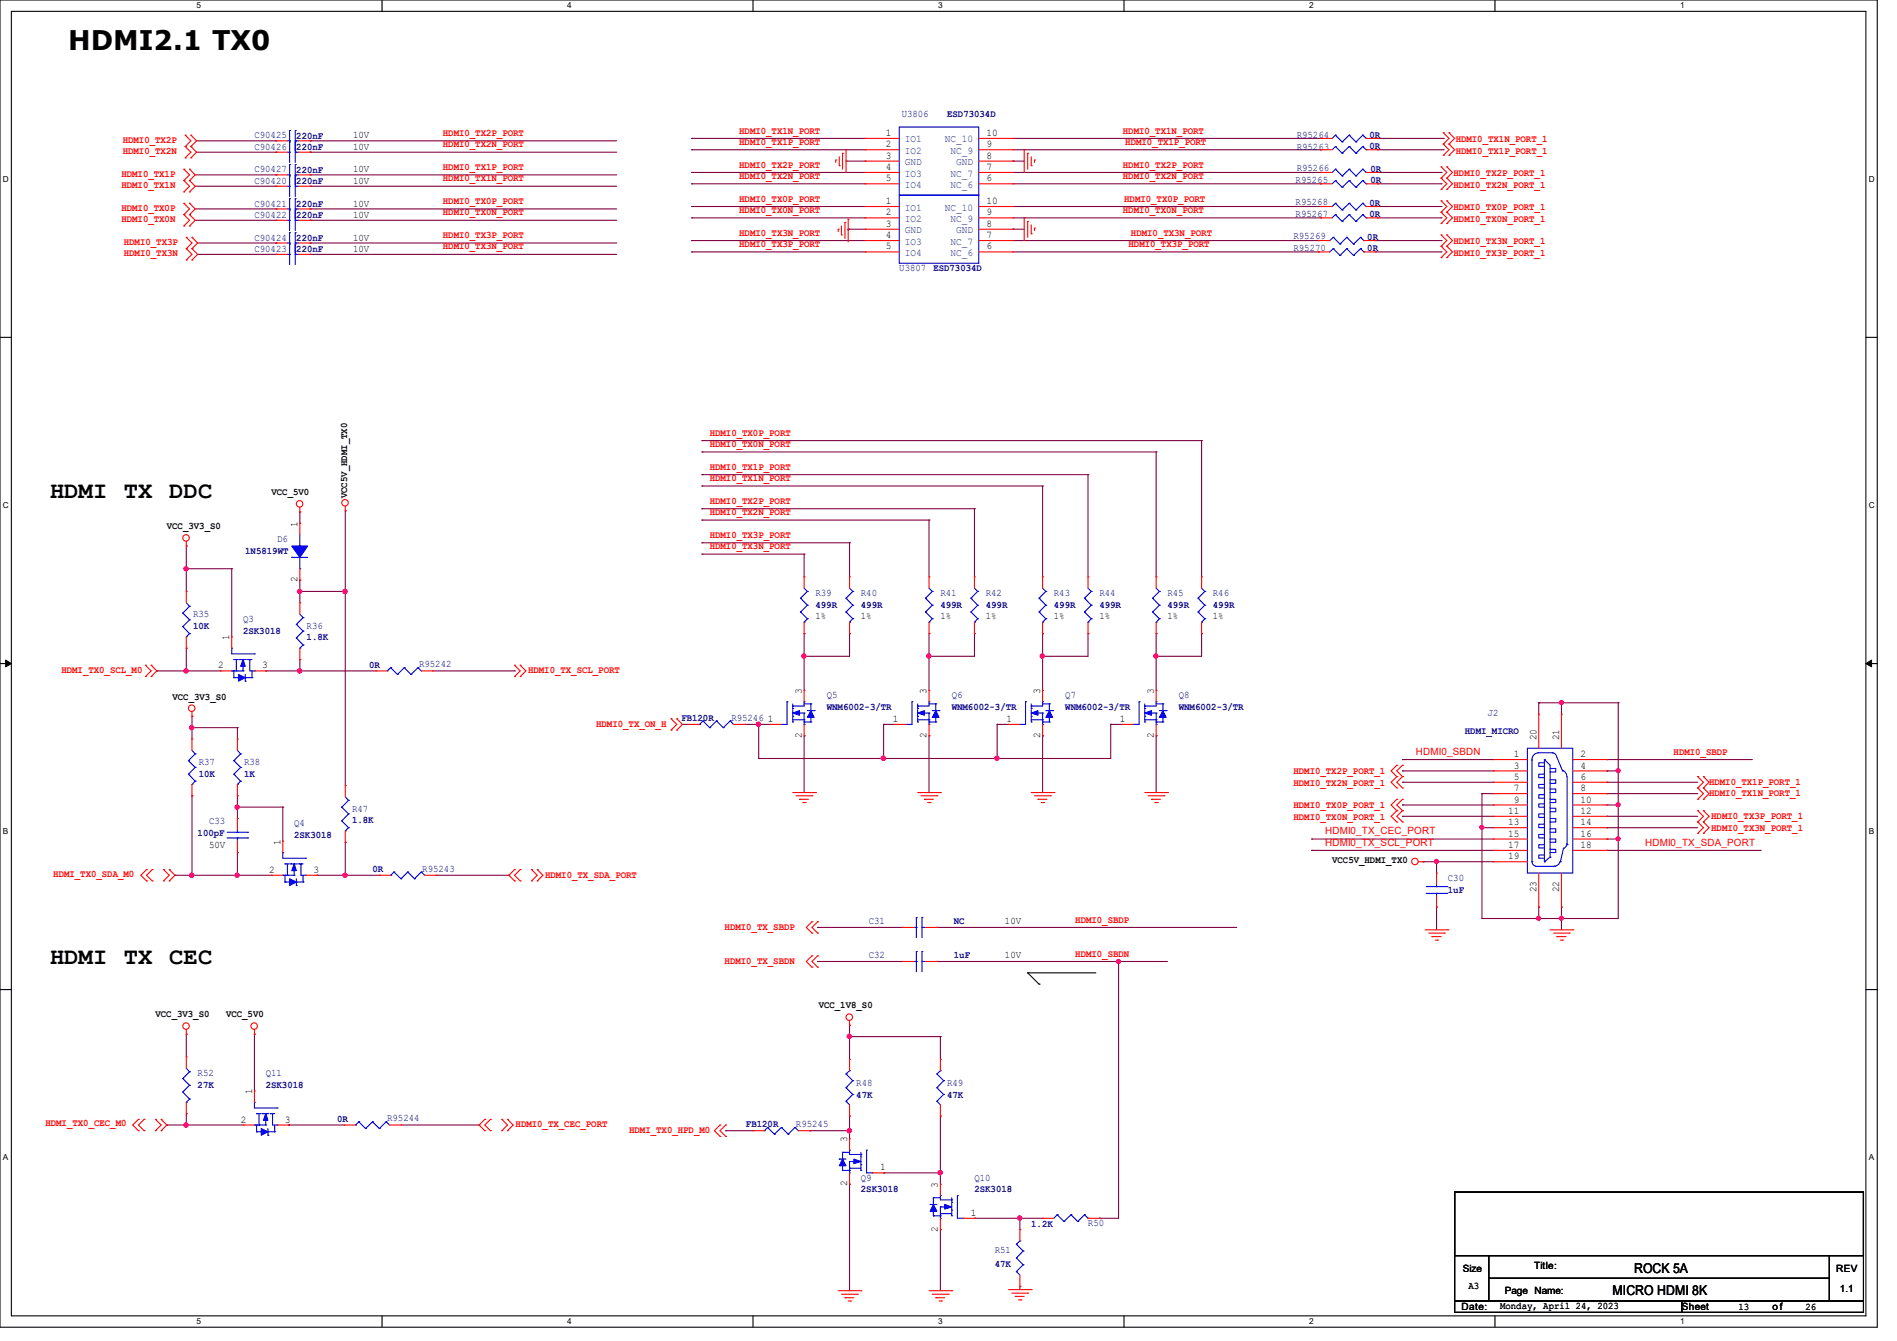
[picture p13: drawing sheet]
<svg xmlns="http://www.w3.org/2000/svg" width="297mm" height="210mm" viewBox="0 0 297 210" stroke-linecap="round" stroke-linejoin="round" font-family="sans-serif">
<defs><g id="words">
<text font-size="4.2" x="10.7" y="7.8">HDMI2.1 TX0</text>
<g font-size="3.7">
<text x="7.8" y="78">HDMI TX</text>
<text x="26.5" y="78">DDC</text>
<text x="7.8" y="150.9">HDMI TX</text>
<text x="26.5" y="150.9">CEC</text>
</g>
<g font-size="2.1">
<text x="252.5" y="202.9">MICRO HDMI 8K</text>
<text x="255.9" y="199.3">ROCK 5A</text>
</g>
<g font-size="1.6" fill="#f00">
<text x="19.2" y="22.4">HDMI0_TX2P</text>
<text x="69.3" y="21.3">HDMI0_TX2P_PORT</text>
<text x="69.3" y="23.1">HDMI0_TX2N_PORT</text>
<text x="115.7" y="20.9">HDMI0_TX1N_PORT</text>
<text x="115.7" y="22.7">HDMI0_TX1P_PORT</text>
<text x="175.8" y="20.9">HDMI0_TX1N_PORT</text>
<text x="176.2" y="22.7">HDMI0_TX1P_PORT</text>
<text x="227.9" y="22.3">HDMI0_TX1N_PORT_1</text>
<text x="19" y="27.8">HDMI0_TX1P</text>
<text x="19" y="29.4">HDMI0_TX1N</text>
<text x="19.2" y="24">HDMI0_TX2N</text>
<text x="69.3" y="26.6">HDMI0_TX1P_PORT</text>
<text x="69.3" y="28.4">HDMI0_TX1N_PORT</text>
<text x="115.7" y="28">HDMI0_TX2N_PORT</text>
<text x="115.7" y="26.2">HDMI0_TX2P_PORT</text>
<text x="175.8" y="28">HDMI0_TX2N_PORT</text>
<text x="175.8" y="26.2">HDMI0_TX2P_PORT</text>
<text x="227.6" y="27.6">HDMI0_TX2P_PORT_1</text>
<text x="227.6" y="29.4">HDMI0_TX2N_PORT_1</text>
<text x="227.9" y="24">HDMI0_TX1P_PORT_1</text>
<text x="19" y="33.1">HDMI0_TX0P</text>
<text x="19" y="34.7">HDMI0_TX0N</text>
<text x="69.3" y="33.7">HDMI0_TX0N_PORT</text>
<text x="69.3" y="32">HDMI0_TX0P_PORT</text>
<text x="115.7" y="33.4">HDMI0_TX0N_PORT</text>
<text x="115.7" y="31.6">HDMI0_TX0P_PORT</text>
<text x="175.8" y="33.4">HDMI0_TX0N_PORT</text>
<text x="176" y="31.6">HDMI0_TX0P_PORT</text>
<text x="227.6" y="32.9">HDMI0_TX0P_PORT_1</text>
<text x="227.6" y="34.7">HDMI0_TX0N_PORT_1</text>
<text x="19.4" y="38.4">HDMI0_TX3P</text>
<text x="19.4" y="40">HDMI0_TX3N</text>
<text x="69.3" y="37.3">HDMI0_TX3P_PORT</text>
<text x="69.3" y="39.1">HDMI0_TX3N_PORT</text>
<text x="115.7" y="38.7">HDMI0_TX3P_PORT</text>
<text x="115.7" y="36.9">HDMI0_TX3N_PORT</text>
<text x="176.7" y="38.7">HDMI0_TX3P_PORT</text>
<text x="177.1" y="36.9">HDMI0_TX3N_PORT</text>
<text x="227.6" y="38.3">HDMI0_TX3N_PORT_1</text>
<text x="227.6" y="40">HDMI0_TX3P_PORT_1</text>
<text x="111.1" y="68.2">HDMI0_TX0P_PORT</text>
<text x="111.1" y="70">HDMI0_TX0N_PORT</text>
<text x="111.1" y="73.6">HDMI0_TX1P_PORT</text>
<text x="111.1" y="75.4">HDMI0_TX1N_PORT</text>
<text x="111.1" y="78.9">HDMI0_TX2P_PORT</text>
<text x="111.1" y="80.7">HDMI0_TX2N_PORT</text>
<text x="111.1" y="84.2">HDMI0_TX3P_PORT</text>
<text x="111.1" y="86">HDMI0_TX3N_PORT</text>
<text x="9.6" y="105.4">HDMI_TX0_SCL_M0</text>
<text x="82.7" y="105.4">HDMI0_TX_SCL_PORT</text>
<text x="93.3" y="113.8">HDMI0_TX_ON_H</text>
<text x="221.7" y="118.2">HDMI0_SBDN</text>
<text x="262" y="118.2">HDMI0_SBDP</text>
<text x="202.5" y="121.3">HDMI0_TX2P_PORT_1</text>
<text x="202.5" y="123.1">HDMI0_TX2N_PORT_1</text>
<text x="267.6" y="124.7">HDMI0_TX1N_PORT_1</text>
<text x="267.6" y="122.9">HDMI0_TX1P_PORT_1</text>
<text x="202.5" y="126.6">HDMI0_TX0P_PORT_1</text>
<text x="202.5" y="128.4">HDMI0_TX0N_PORT_1</text>
<text x="207.5" y="130.6">HDMI0_TX_CEC_PORT</text>
<text x="267.9" y="130.2">HDMI0_TX3N_PORT_1</text>
<text x="267.9" y="128.2">HDMI0_TX3P_PORT_1</text>
<text x="8.3" y="137.3">HDMI_TX0_SDA_M0</text>
<text x="85.3" y="137.5">HDMI0_TX_SDA_PORT</text>
<text x="207.5" y="132.4">HDMI0_TX_SCL_PORT</text>
<text x="257.6" y="132.4">HDMI0_TX_SDA_PORT</text>
<text x="113.5" y="145.6">HDMI0_TX_SBDP</text>
<text x="168.4" y="144.5">HDMI0_SBDP</text>
<text x="168.4" y="149.8">HDMI0_SBDN</text>
<text x="113.5" y="151">HDMI0_TX_SBDN</text>
<text x="7.1" y="176.4">HDMI_TX0_CEC_M0</text>
<text x="80.7" y="176.6">HDMI0_TX_CEC_PORT</text>
<text x="98.5" y="177.5">HDMI_TX0_HPD_M0</text>
</g>
<g font-size="1.6" fill="#00007f">
<text x="39.8" y="23.5">C90426</text>
<text x="39.8" y="21.7">C90425</text>
<text x="46.4" y="23.5">220nF</text>
<text x="46.4" y="21.7">220nF</text>
<text x="141.2" y="18.3">U3806</text>
<text x="148.3" y="18.3">ESD73034D</text>
<text x="203" y="23.5">R95263</text>
<text x="203" y="21.7">R95264</text>
<text x="214.4" y="23.3">0R</text>
<text x="214.4" y="21.5">0R</text>
<text x="39.8" y="27">C90427</text>
<text x="39.8" y="28.8">C90420</text>
<text x="46.4" y="27.1">220nF</text>
<text x="46.4" y="28.8">220nF</text>
<text x="202.9" y="28.6">R95265</text>
<text x="203" y="26.8">R95266</text>
<text x="214.6" y="28.7">0R</text>
<text x="214.6" y="26.9">0R</text>
<text x="39.8" y="32.3">C90421</text>
<text x="39.8" y="34.1">C90422</text>
<text x="46.4" y="32.4">220nF</text>
<text x="46.4" y="34.2">220nF</text>
<text x="202.9" y="32.2">R95268</text>
<text x="202.9" y="34">R95267</text>
<text x="214.4" y="32.2">0R</text>
<text x="214.4" y="34">0R</text>
<text x="39.8" y="37.7">C90424</text>
<text x="39.8" y="39.5">C90423</text>
<text x="46.4" y="37.7">220nF</text>
<text x="46.4" y="39.5">220nF</text>
<text x="202.5" y="39.3">R95270</text>
<text x="202.5" y="37.5">R95269</text>
<text x="214.1" y="39.3">0R</text>
<text x="214.1" y="37.5">0R</text>
<text x="140.8" y="42.5">U3807</text>
<text x="146.1" y="42.5">ESD73034D</text>
<text x="38.4" y="86.8">1N5819WT</text>
<text x="43.4" y="85">D6</text>
<text x="127.7" y="93.3">R39</text>
<text x="127.7" y="95.2">499R</text>
<text x="134.8" y="93.3">R40</text>
<text x="134.8" y="95.2">499R</text>
<text x="147.2" y="93.3">R41</text>
<text x="147.2" y="95.2">499R</text>
<text x="154.3" y="93.3">R42</text>
<text x="154.3" y="95.2">499R</text>
<text x="165" y="93.3">R43</text>
<text x="165" y="95.2">499R</text>
<text x="172.1" y="93.3">R44</text>
<text x="172.1" y="95.2">499R</text>
<text x="182.8" y="93.3">R45</text>
<text x="182.8" y="95.2">499R</text>
<text x="189.9" y="93.3">R46</text>
<text x="189.9" y="95.2">499R</text>
<text x="30.2" y="96.7">R35</text>
<text x="30.2" y="98.5">10K</text>
<text x="38.1" y="97.4">Q3</text>
<text x="38.1" y="99.2">2SK3018</text>
<text x="48" y="98.5">R36</text>
<text x="48" y="100.3">1.8K</text>
<text x="57.8" y="104.6">0R</text>
<text x="65.6" y="104.5">R95242</text>
<text x="106.7" y="112.9">FB120R</text>
<text x="114.5" y="112.9">R95246</text>
<text x="129.5" y="109.3">Q5</text>
<text x="129.5" y="111.2">WNM6002-3/TR</text>
<text x="149" y="109.3">Q6</text>
<text x="149" y="111.2">WNM6002-3/TR</text>
<text x="166.8" y="109.3">Q7</text>
<text x="166.8" y="111.2">WNM6002-3/TR</text>
<text x="184.6" y="109.3">Q8</text>
<text x="184.6" y="111.2">WNM6002-3/TR</text>
<text x="232.9" y="112.2">J2</text>
<text x="31.1" y="119.8">R37</text>
<text x="38.2" y="119.8">R38</text>
<text x="229.4" y="114.9">HDMI_MICRO</text>
<text x="31.1" y="121.6">10K</text>
<text x="38.2" y="121.6">1K</text>
<text x="30.9" y="130.9">100pF</text>
<text x="32.7" y="129.1">C33</text>
<text x="46.1" y="129.4">Q4</text>
<text x="46.1" y="131.2">2SK3018</text>
<text x="55.1" y="127.1">R47</text>
<text x="55.1" y="128.9">1.8K</text>
<text x="58.3" y="136.6">0R</text>
<text x="66.1" y="136.5">R95243</text>
<text x="226.7" y="138">C30</text>
<text x="226.7" y="139.8">1uF</text>
<text x="136" y="144.7">C31</text>
<text x="149.3" y="144.7">NC</text>
<text x="136" y="150">C32</text>
<text x="149.3" y="150.1">1uF</text>
<text x="30.9" y="168.5">R52</text>
<text x="30.9" y="170.3">27K</text>
<text x="41.6" y="168.5">Q11</text>
<text x="41.6" y="170.3">2SK3018</text>
<text x="134.1" y="170.1">R48</text>
<text x="134.1" y="172">47K</text>
<text x="148.3" y="170.1">R49</text>
<text x="148.3" y="172">47K</text>
<text x="52.8" y="175.7">0R</text>
<text x="60.6" y="175.6">R95244</text>
<text x="116.8" y="176.6">FB120R</text>
<text x="124.6" y="176.5">R95245</text>
<text x="134.8" y="184.9">Q9</text>
<text x="152.6" y="184.9">Q10</text>
<text x="134.8" y="186.7">2SK3018</text>
<text x="152.6" y="186.7">2SK3018</text>
<text x="155.7" y="196.3">R51</text>
<text x="161.5" y="192.2">1.2K</text>
<text x="170.3" y="192">R50</text>
<text x="155.7" y="198.5">47K</text>
</g>
<g font-size="1.6">
<text x="55.3" y="23.5">10V</text>
<text x="55.3" y="21.7">10V</text>
<text x="138.7" y="21.3">1</text>
<text x="138.7" y="23.1">2</text>
<text x="154.5" y="21.3">10</text>
<text x="154.5" y="23.1">9</text>
<text x="55.3" y="27">10V</text>
<text x="55.3" y="28.8">10V</text>
<text x="138.7" y="26.6">4</text>
<text x="138.7" y="28.4">5</text>
<text x="138.7" y="24.9">3</text>
<text x="154.5" y="26.6">7</text>
<text x="154.5" y="28.4">6</text>
<text x="154.5" y="24.9">8</text>
<text x="55.3" y="32.3">10V</text>
<text x="55.3" y="34.1">10V</text>
<text x="138.7" y="32">1</text>
<text x="138.7" y="33.7">2</text>
<text x="138.7" y="35.5">3</text>
<text x="154.5" y="32">10</text>
<text x="154.5" y="33.7">9</text>
<text x="154.5" y="35.5">8</text>
<text x="55.3" y="37.7">10V</text>
<text x="55.3" y="39.5">10V</text>
<text x="138.7" y="37.3">4</text>
<text x="138.7" y="39.1">5</text>
<text x="154.5" y="37.3">7</text>
<text x="154.5" y="39.1">6</text>
<text x="42.5" y="77.6">VCC_5V0</text>
<text x="26.1" y="82.9">VCC_3V3_S0</text>
<text x="46.6" y="82.5" transform="rotate(-90 46.6 82.5)">1</text>
<text x="54.4" y="78.1" transform="rotate(-90 54.4 78.1)">VCC5V_HDMI_TX0</text>
<text x="46.6" y="91.2" transform="rotate(-90 46.6 91.2)">2</text>
<text x="35.9" y="100.3" transform="rotate(-90 35.9 100.3)">1</text>
<text x="127.7" y="96.9">1%</text>
<text x="134.8" y="96.9">1%</text>
<text x="147.2" y="96.9">1%</text>
<text x="154.3" y="96.9">1%</text>
<text x="165" y="96.9">1%</text>
<text x="172.1" y="96.9">1%</text>
<text x="182.8" y="96.9">1%</text>
<text x="189.9" y="96.9">1%</text>
<text x="34.2" y="104.7">2</text>
<text x="41.1" y="104.7">3</text>
<text x="27" y="109.6">VCC_3V3_S0</text>
<text x="120.2" y="113.1">1</text>
<text x="125.5" y="108.7" transform="rotate(-90 125.5 108.7)">3</text>
<text x="139.8" y="113.1">1</text>
<text x="145.1" y="108.7" transform="rotate(-90 145.1 108.7)">3</text>
<text x="157.6" y="113.1">1</text>
<text x="162.9" y="108.7" transform="rotate(-90 162.9 108.7)">3</text>
<text x="175.3" y="113.1">1</text>
<text x="180.6" y="108.7" transform="rotate(-90 180.6 108.7)">3</text>
<text x="125.5" y="115.6" transform="rotate(-90 125.5 115.6)">2</text>
<text x="145.1" y="115.6" transform="rotate(-90 145.1 115.6)">2</text>
<text x="162.9" y="115.6" transform="rotate(-90 162.9 115.6)">2</text>
<text x="180.6" y="115.6" transform="rotate(-90 180.6 115.6)">2</text>
<text x="237" y="118.6">1</text>
<text x="240.5" y="116" transform="rotate(-90 240.5 116)">20</text>
<text x="244.1" y="116" transform="rotate(-90 244.1 116)">21</text>
<text x="247.5" y="118.6">2</text>
<text x="237" y="120.4">3</text>
<text x="237" y="122.1">5</text>
<text x="237" y="123.9">7</text>
<text x="237" y="125.7">9</text>
<text x="247.5" y="120.4">4</text>
<text x="247.5" y="122.1">6</text>
<text x="247.5" y="123.9">8</text>
<text x="247.5" y="125.7">10</text>
<text x="236.1" y="127.5">11</text>
<text x="236.1" y="129.2">13</text>
<text x="236.1" y="131">15</text>
<text x="247.5" y="127.5">12</text>
<text x="247.5" y="129.2">14</text>
<text x="247.5" y="131">16</text>
<text x="32.7" y="132.8">50V</text>
<text x="42.2" y="136.7">2</text>
<text x="43.9" y="132.3" transform="rotate(-90 43.9 132.3)">1</text>
<text x="49.1" y="136.7">3</text>
<text x="208.6" y="135.2">VCC5V_HDMI_TX0</text>
<text x="236.1" y="132.8">17</text>
<text x="236.1" y="134.6">19</text>
<text x="247.5" y="132.8">18</text>
<text x="240.5" y="139.7" transform="rotate(-90 240.5 139.7)">23</text>
<text x="244.1" y="139.7" transform="rotate(-90 244.1 139.7)">22</text>
<text x="157.3" y="144.7">10V</text>
<text x="157.3" y="150">10V</text>
<text x="24.3" y="159.3">VCC_3V3_S0</text>
<text x="35.4" y="159.3">VCC_5V0</text>
<text x="128.2" y="157.9">VCC_1V8_S0</text>
<text x="39.5" y="171.4" transform="rotate(-90 39.5 171.4)">1</text>
<text x="37.7" y="175.8">2</text>
<text x="44.6" y="175.8">3</text>
<text x="132.6" y="178.9" transform="rotate(-90 132.6 178.9)">3</text>
<text x="132.6" y="185.8" transform="rotate(-90 132.6 185.8)">2</text>
<text x="137.8" y="183.3">1</text>
<text x="146.9" y="186" transform="rotate(-90 146.9 186)">3</text>
<text x="152" y="190.4">1</text>
<text x="146.9" y="192.9" transform="rotate(-90 146.9 192.9)">2</text>
<text x="229" y="199.1">Size</text>
<text x="229.9" y="201.8">A3</text>
<text x="235.6" y="202.7">Page Name:</text>
<text x="240.2" y="198.8">Title:</text>
<text x="287.5" y="199.1">REV</text>
<text x="288" y="202.3">1.1</text>
<text x="228.8" y="205.2">Date:</text>
<text x="234.9" y="205">Monday, April 24, 2023</text>
<text x="263.3" y="205.2">Sheet</text>
<text x="272.2" y="205.1">13</text>
<text x="277.5" y="205.2">o f</text>
<text x="282.7" y="205.1">26</text>
</g>
<g font-size="1.6" fill="#003f7f">
<text x="141.7" y="22.3">IO1</text>
<text x="147.9" y="22.3">NC_10</text>
<text x="141.7" y="24.1">IO2</text>
<text x="141.7" y="27.6">IO3</text>
<text x="141.7" y="29.4">IO4</text>
<text x="141.7" y="25.9">GND</text>
<text x="148.8" y="24.1">NC_9</text>
<text x="148.8" y="27.6">NC_7</text>
<text x="148.8" y="29.4">NC_6</text>
<text x="149.7" y="25.9">GND</text>
<text x="141.7" y="33">IO1</text>
<text x="141.7" y="34.8">IO2</text>
<text x="147.9" y="33">NC_10</text>
<text x="148.8" y="34.8">NC_9</text>
<text x="141.7" y="38.3">IO3</text>
<text x="141.7" y="40.1">IO4</text>
<text x="141.7" y="36.5">GND</text>
<text x="148.8" y="38.3">NC_7</text>
<text x="148.8" y="40.1">NC_6</text>
<text x="149.7" y="36.5">GND</text>
</g>
<g font-size="1.3">
<text x="30.8" y="1.3">5</text>
<text x="88.8" y="1.3">4</text>
<text x="146.9" y="1.3">3</text>
<text x="205" y="1.3">2</text>
<text x="263.1" y="1.3">1</text>
<text x=".5" y="28.4">D</text>
<text x="292.6" y="28.4">D</text>
<text x=".5" y="79.5">C</text>
<text x="292.6" y="79.5">C</text>
<text x=".5" y="130.6">B</text>
<text x="292.6" y="130.6">B</text>
<text x=".5" y="181.7">A</text>
<text x="292.6" y="181.7">A</text>
<text x="30.8" y="207.4">5</text>
<text x="88.8" y="207.4">4</text>
<text x="146.9" y="207.4">3</text>
<text x="205" y="207.4">2</text>
<text x="263.1" y="207.4">1</text>
</g>
</g></defs>
<path d="M0 0h293.9v207.9h-293.9zM1.8 1.8h290.3v204.3h-290.3z" fill="none" stroke="#000" stroke-width=".17"/>
<g fill="#fff">
<path d="M30.8 .2h.7v1.4h-.7z"/>
<path d="M30.8 206.2h.7v1.4h-.7z"/>
</g>
<path d="M59.8 0v1.8M59.8 206.1v1.8" fill="none" stroke="#000" stroke-width=".17"/>
<g fill="#fff">
<path d="M88.8 .2h.7v1.4h-.7z"/>
<path d="M88.8 206.2h.7v1.4h-.7z"/>
</g>
<path d="M117.9 0v1.8M117.9 206.1v1.8" fill="none" stroke="#000" stroke-width=".17"/>
<g fill="#fff">
<path d="M146.9 .2h.7v1.4h-.7z"/>
<path d="M146.9 206.2h.7v1.4h-.7z"/>
</g>
<path d="M176 0v1.8M176 206.1v1.8" fill="none" stroke="#000" stroke-width=".17"/>
<g fill="#fff">
<path d="M205 .2h.7v1.4h-.7z"/>
<path d="M205 206.2h.7v1.4h-.7z"/>
</g>
<path d="M234.1 0v1.8M234.1 206.1v1.8" fill="none" stroke="#000" stroke-width=".17"/>
<g fill="#fff">
<path d="M263.1 .2h.6v1.4h-.6z"/>
<path d="M263.1 206.2h.6v1.4h-.6z"/>
<path d="M.5 27.3h.9v1.4h-.9z"/>
<path d="M292.6 27.3h.9v1.4h-.9z"/>
<path d="M.5 78.4h.9v1.4h-.9z"/>
<path d="M292.6 78.4h.9v1.4h-.9z"/>
</g>
<path d="M0 52.8h1.8M292.1 52.8h1.8" fill="none" stroke="#000" stroke-width=".17"/>
<g fill="#fff">
<path d="M.5 129.5h.8v1.4h-.8z"/>
<path d="M292.6 129.5h.8v1.4h-.8z"/>
</g>
<path d="M0 103.9h1.8M292.1 103.9h1.8" fill="none" stroke="#000" stroke-width=".17"/>
<path d="M.9 103.4l.9 .5-.9 .5zM292.1 103.9l.9-.5v1z" fill="#000" stroke="#000" stroke-width=".16"/>
<g fill="#fff">
<path d="M.5 180.5h.8v1.4h-.8z"/>
<path d="M292.6 180.5h.8v1.4h-.8z"/>
</g>
<g fill="none" stroke="#000" stroke-width=".17">
<path d="M0 155h1.8M160.9 152.4h.1M160.9 152.4h10.7M160.9 152.4l1.8 1.7M162.7 154.1h.1M292.1 155h1.8M227.8 186.7h64v9.9h-64zM227.8 196.6h5.3v7.2h-5.3zM233.1 196.6h53.3v3.6h-53.3zM286.4 196.6h5.4v7.2h-5.4zM227.8 203.8h35.5v1.7h-35.5zM233.1 200.2h53.3v3.6h-53.3z"/>
<path d="M263.3 203.8h28.5v1.7h-28.5z"/>
</g>
<g fill="none" stroke="#7f003f" stroke-width=".17">
<path d="M30.6 34.5h12.6M30.6 32.7h12.6M30.6 27.4h12.6M30.6 29.2h12.6M30.8 22.1h12.4M30.8 23.8h12.4M30.9 38.1h12.3M30.9 39.8h12.3M43.2 22.1h.1M43.2 23.8h.1M43.2 27.4h.1M43.2 29.2h.1"/>
<path d="M43.2 32.7h.1M43.2 34.5h.1M43.2 38.1h.1M43.2 39.8h.1M48.6 34.5h.1M48.6 32.7h.1M48.6 22.1h.1M48.6 23.8h.1M48.6 38.1h.1M48.6 39.8h.1M48.6 27.4h.1M48.6 29.2h.1"/>
<path d="M48.6 34.5h48M48.6 32.7h48M48.6 22.1h48M48.6 23.8h48M48.6 38.1h48M48.6 39.8h48M48.6 27.4h48M48.6 29.2h48M108.3 28.8h.1M108.3 34.1h.1M108.3 39.5h.1M108.3 21.7h.1"/>
<path d="M108.3 23.5h.1M108.3 27h.1M108.3 32.3h.1M108.3 37.7h.1M108.3 34.1h27.2M108.3 39.5h27.2M108.3 28.8h27.2M108.3 23.5h27.2M108.3 21.7h27.2M108.3 27h27.2M108.3 37.7h27.2M108.3 32.3h27.2"/>
<path d="M132.5 25.2h.1M132.5 25.2h3M132.8 35.9h.1M132.8 35.9h2.7M132.8 35.9v.2M158.6 35.9h.1M158.6 25.2h.1M158.6 34.1h48.2M158.6 39.5h47.8M158.6 28.8h48.2M158.6 23.5h48.2M158.6 21.7h48.2"/>
<path d="M158.6 27h48.2M158.6 37.7h47.8M158.6 35.9h1.8M158.6 32.3h48.2M158.6 25.2h1.8M206.4 39.5h.1M206.4 37.7h.1M206.8 34.1h.1M206.8 28.8h.1M206.8 23.5h.1M206.8 21.7h.1M206.8 27h.1"/>
<path d="M206.8 32.3h.1M215.3 39.5h10.3M215.3 37.7h10.3M215.7 34.1h9.9M215.7 28.8h9.9M215.7 23.5h10.3M215.7 21.7h10.3M215.7 27h9.9M215.7 32.3h9.9M225.6 27h.1M225.6 28.8h.1M225.6 32.3h.1"/>
<path d="M225.6 34.1h.1M225.6 37.7h.1M225.6 39.5h.1M226 21.7h.1M226 23.5h.1M109.9 69h.1M109.9 70.8h.1M109.9 74.3h.1M109.9 76.1h.1M109.9 79.7h.1M109.9 69h78.2M109.9 70.8h71.1"/>
<path d="M109.9 74.3h60.4M109.9 76.1h53.3M109.9 79.7h42.7M152.6 79.7h.1M152.6 79.7v10.6M163.2 76.1h.1M163.2 76.1v14.2M170.3 74.3h.1M170.3 74.3v16M181 70.8h.1M181 70.8v19.5M188.1 69h.1"/>
<path d="M188.1 69v21.3M29.2 89.1h.1M29.2 85.5h.1M29.2 85.5v7.1M29.2 89.1h7.1M36.3 89.1h.1M36.3 89.1v10.6M46.9 90.8h.1M46.9 92.6h.1M46.9 80.2h.1M46.9 80.2v1.8M46.9 90.8v3.6"/>
<path d="M46.9 92.6h7.2M54.1 92.6h.1M54.1 80h.1M54.1 80v43M109.9 81.4h.1M109.9 85h.1M109.9 86.8h.1M109.9 81.4h35.6M109.9 85h23.1M109.9 86.8h16M125.9 86.8h.1M125.9 99.2h.1"/>
<path d="M125.9 86.8v3.5M125.9 99.2v8.9M133 85h.1M133 99.2h.1M133 85v5.3M133 99.2v3.6h-7.1M145.5 81.4h.1M145.5 99.2h.1M145.5 81.4v8.9M145.5 99.2v8.9M152.6 99.2h.1M152.6 99.2v3.6h-7.1"/>
<path d="M163.2 99.2h.1M163.2 99.2v8.9M170.3 99.2h.1M170.3 99.2v3.6h-7.1M181 99.2h.1M181 99.2v8.9M188.1 99.2h.1M188.1 99.2v3.6h-7.1M24.6 105.1h.1M24.6 105.1h9.9M29.2 101.5h.1M29.2 105.1h.1"/>
<path d="M29.2 101.5v3.6M30.1 112.2h.1M30.1 114h.1M30.1 112.2v3.5M30.1 114h7.1M37.2 114h.1M37.2 114v1.7M41.6 105.1h.1M41.6 105.1h17.2M46.9 105.1h.1M46.9 103.3h.1M46.9 103.3v1.8"/>
<path d="M67.7 105.1h12.9M80.6 105.1h.1M106.8 113.5h.1M106.8 113.5h.9M116.6 113.5h.1M116.6 113.5h4M118.8 118.8h.1M118.8 113.5h.1M118.8 113.5v5.3M125.9 115.2h.1M125.9 102.8h.1M125.9 115.2v8.9"/>
<path d="M138.3 113.5h.1M138.3 118.8h.1M138.3 113.5h1.8M138.3 113.5v5.3M145.5 115.2h.1M145.5 102.8h.1M145.5 115.2v8.9M156.1 113.5h.1M156.1 118.8h.1M156.1 113.5h1.8M156.1 113.5v5.3M163.2 115.2h.1"/>
<path d="M163.2 102.8h.1M163.2 115.2v8.9M173.9 113.5h.1M173.9 113.5h1.8M173.9 113.5v5.3h-55.1M181 115.2h.1M181 102.8h.1M181 115.2v8.9M219.6 119h.1M219.6 119h14.2M240.9 110.1h.1M240.9 110.1h12.5"/>
<path d="M240.9 110.1v1.7M244.5 110.1h.1M244.5 110.1v1.7M251.6 119h.1M251.6 119h22.8M253.4 110.1h.1M253.4 110.1v33.7h-21.4M27.4 137.1h.1M27.4 137.1h15.1M30.1 124.6h.1M30.1 137.1h.1M30.1 124.6v12.5"/>
<path d="M37.2 133.5h.1M37.2 137.1h.1M37.2 126.4h.1M37.2 124.6h.1M37.2 124.6v3.6M37.2 133.5v3.6M37.2 126.4h7.1M44.3 126.4h.1M44.3 126.4v5.3M49.6 137.1h.1M49.6 137.1h9.8M54.1 131.9h.1"/>
<path d="M54.1 137.1h.1M54.1 131.9v5.2M68.3 137.1h11.4M79.7 137.1h.1M205.4 131.4h.1M205.4 133.2h.1M205.4 131.4h28.4M205.4 133.2h28.4M219.6 122.5h.1M219.6 127.8h.1M219.6 126.1h.1M219.6 120.7h.1"/>
<path d="M219.6 122.5h14.2M219.6 127.8h14.2M219.6 126.1h14.2M219.6 120.7h14.2M222.8 135h.1M222.8 135h11M224.9 135h.1M224.9 135v1.7M232 124.3h.1M232 129.6h.1M232 124.3h1.8M232 129.6h1.8"/>
<path d="M232 124.3v19.5M251.6 122.5h.1M251.6 127.8h.1M251.6 124.3h.1M251.6 129.6h.1M251.6 133.2h.1M251.6 120.7h.1M251.6 126.1h.1M251.6 131.4h.1M251.6 131.4h1.8M251.6 122.5h14.2M251.6 133.2h24.2"/>
<path d="M251.6 127.8h14.2M251.6 124.3h14.2M251.6 126.1h1.8M251.6 129.6h14.2M251.6 120.7h1.8M253.4 120.7h.1M253.4 126.1h.1M253.4 131.4h.1M128 150.6h.1M128 145.2h.1M128 145.2h13.4M128 150.6h13.4"/>
<path d="M146.7 145.2h.1M146.7 150.6h.1M146.7 145.2h46.9M146.7 150.6h36.1M175.1 150.6h.1M175.1 150.6v40.2h-3M224.9 142.1h.1M224.9 142.1v3.5M232 143.8h.1M240.9 143.8h.1M240.9 142.1h.1M240.9 142.1v1.7"/>
<path d="M244.5 142.1h.1M244.5 143.8h.1M244.5 142.1v3.5M26.1 176.2h.1M26.1 176.2h12M29.2 162h.1M29.2 174.4h.1M29.2 176.2h.1M29.2 162v3.5M29.2 174.4v1.8M39.8 162h.1M39.8 162v8.9"/>
<path d="M45.2 176.2h.1M45.2 176.2h8.7M62.8 176.2h12.2M75 176.2h.1M113.6 177.1h.1M113.6 177.1h4.3M126.8 177.1h.1M126.8 177.1h6.2M133 174.8h.1M133 160.6h.1M133 177.1h.1M133 162.3h.1"/>
<path d="M133 160.6v5.3M133 174.8v3.6M133 162.3h14.2M147.2 174.8h.1M147.2 162.3h.1M147.2 162.3v3.6M147.2 174.8v10.7M133 185.5h.1M133 185.5v16.6M138.3 183.7h.1M138.3 183.7h8.9M147.2 183.7h.1"/>
<path d="M147.2 192.6h.1M147.2 192.6v9.5M152.6 190.8h.1M152.6 190.8h10.6M159.7 190.8h.1M159.7 190.8v1.8M172.1 190.8h.1M159.7 201.5h.1M159.7 201.5v.5"/>
</g>
<g fill="#f0f" stroke="#f0f" stroke-width=".17">
<circle cx="29.1" cy="89.1" r=".34"/>
<circle cx="46.9" cy="105.1" r=".34"/>
<circle cx="46.9" cy="92.6" r=".34"/>
<circle cx="29.1" cy="105.1" r=".34"/>
<circle cx="54" cy="92.6" r=".34"/>
<circle cx="30" cy="137.1" r=".34"/>
<circle cx="29.1" cy="176.2" r=".34"/>
<circle cx="118.7" cy="113.4" r=".34"/>
<circle cx="156.1" cy="118.7" r=".34"/>
<circle cx="138.3" cy="118.7" r=".34"/>
<circle cx="145.4" cy="102.7" r=".34"/>
<circle cx="163.2" cy="102.7" r=".34"/>
<circle cx="181" cy="102.7" r=".34"/>
<circle cx="125.9" cy="102.7" r=".34"/>
<circle cx="37.1" cy="137.1" r=".34"/>
<circle cx="37.1" cy="126.4" r=".34"/>
<circle cx="30" cy="114" r=".34"/>
<circle cx="159.6" cy="190.8" r=".34"/>
<circle cx="147.2" cy="183.6" r=".34"/>
<circle cx="133" cy="162.3" r=".34"/>
<circle cx="175.1" cy="150.6" r=".32"/>
<circle cx="224.9" cy="134.9" r=".32"/>
<circle cx="253.3" cy="120.7" r=".32"/>
<circle cx="240.9" cy="143.8" r=".32"/>
<circle cx="253.3" cy="126" r=".32"/>
<circle cx="232" cy="129.6" r=".32"/>
<circle cx="253.3" cy="131.4" r=".32"/>
<circle cx="244.5" cy="110" r=".32"/>
<circle cx="244.5" cy="143.8" r=".32"/>
<circle cx="54" cy="137.1" r=".34"/>
<circle cx="133" cy="177.1" r=".34"/>
</g>
<g fill="none" stroke="#f00" stroke-width=".17">
<path d="M28.8 28.3h.1M28.8 26.5h.1M28.8 30.1h.1M28.8 33.6h.1M28.8 31.8h.1M28.8 35.4h.1M28.8 26.5l.9 .9-.9 .9M28.8 28.3l.9 .9-.9 .9M28.8 31.8l.9 .9-.9 .9M28.8 33.6l.9 .9-.9 .9M29 22.9h.1M29 21.2h.1"/>
<path d="M29 24.7h.1M29 21.2l.9 .9-.9 .8M29 22.9l.9 .9-.9 .9M29.2 38.9h.1M29.2 37.2h.1M29.2 37.2l.9 .9-.9 .8M29.2 38.9l.9 .9-.9 .9M29.7 26.5h.1M29.7 28.3h.1M29.7 30.1h.1M29.7 31.8h.1M29.7 33.6h.1"/>
<path d="M29.7 35.4h.1M29.7 26.5l.9 .9-.9 .9M29.7 28.3l.9 .9-.9 .9M29.7 31.8l.9 .9-.9 .9M29.7 33.6l.9 .9-.9 .9M29.9 21.2h.1M29.9 22.9h.1M29.9 24.7h.1M29.9 21.2l.9 .9-.9 .8M29.9 22.9l.9 .9-.9 .9M30.1 37.2h.1M30.1 38.9h.1"/>
<path d="M30.1 37.2l.8 .9-.8 .8M30.1 38.9l.8 .9-.8 .9M43.2 32.7h.1M43.2 27.4h.1M43.2 29.2h.1M43.2 23.8h.1M43.2 22.1h.1M43.2 38.1h.1M43.2 39.8h.1M43.2 34.5h.1M43.2 32.7h1.8M43.2 27.4h1.8"/>
<path d="M43.2 29.2h1.8M43.2 23.8h1.8M43.2 22.1h1.8M43.2 38.1h1.8M43.2 39.8h1.8M43.2 34.5h1.8M46.8 32.7h1.8M46.8 27.4h1.8M46.8 29.2h1.8M46.8 23.8h1.8M46.8 22.1h1.8M46.8 38.1h1.8"/>
<path d="M46.8 39.8h1.8M46.8 34.5h1.8M48.6 32.7h.1M48.6 27.4h.1M48.6 29.2h.1M48.6 23.8h.1M48.6 22.1h.1M48.6 38.1h.1M48.6 39.8h.1M48.6 34.5h.1M130.9 25.1h.1M130.9 25.1v.3"/>
<path d="M131.2 35.9h.1M131.2 35.9v.4M131.4 26h.1M131.4 24.6v1.4M131.7 36.8h.1M131.7 35.4v1.4M131.9 24h.1M131.9 24v2.5M132.3 34.8h.1M132.3 34.8v2.5M132.5 23.5h.1M132.5 23.5v3.5"/>
<path d="M132.8 34.3h.1M132.8 34.3v3.6M135.5 32.3h.1M135.5 34.1h.1M135.5 37.7h.1M135.5 39.5h.1M135.5 35.9h.1M135.5 21.7h.1M135.5 23.5h.1M135.5 27h.1M135.5 28.8h.1M135.5 25.2h.1"/>
<path d="M135.5 32.3h5.3M135.5 23.5h5.3M135.5 39.5h5.3M135.5 28.8h5.3M135.5 34.1h5.3M135.5 37.7h5.3M135.5 21.7h5.3M135.5 35.9h5.3M135.5 27h5.3M135.5 25.2h5.3M153.2 32.3h5.4M153.2 23.5h5.4"/>
<path d="M153.2 39.5h5.4M153.2 28.8h5.4M153.2 34.1h5.4M153.2 37.7h5.4M153.2 21.7h5.4M153.2 35.9h5.4M153.2 27h5.4M153.2 25.2h5.4M158.6 32.3h.1M158.6 34.1h.1M158.6 37.7h.1M158.6 39.5h.1"/>
<path d="M158.6 35.9h.1M158.6 21.7h.1M158.6 23.5h.1M158.6 27h.1M158.6 28.8h.1M158.6 25.2h.1M160.4 23.5h.1M160.4 34.1h.1M160.4 23.5v3.5M160.4 34.1v3.6M160.9 24h.1M160.9 34.7h.1"/>
<path d="M160.9 24v2.5M160.9 34.7v2.5M161.5 26h.1M161.5 36.6h.1M161.5 24.6v1.4M161.5 35.2v1.4M162 25.1h.1M162 35.7h.1M162 25.1v.3M162 35.7v.4M206.4 39.5h.1M206.4 37.7h.1"/>
<path d="M206.4 39.5h1.8M206.4 37.7h1.8M206.8 32.3h.1M206.8 23.5h.1M206.8 28.8h.1M206.8 34.1h.1M206.8 21.7h.1M206.8 27h.1M206.8 32.3h1.8M206.8 23.5h1.8M206.8 28.8h1.8M206.8 34.1h1.8"/>
<path d="M206.8 21.7h1.8M206.8 27h1.8M213.5 39.5h1.8M213.5 37.7h1.8M213.9 32.3h1.8M213.9 23.5h1.8M213.9 28.8h1.8M213.9 34.1h1.8M213.9 21.7h1.8M213.9 27h1.8M215.3 39.5h.1M215.3 37.7h.1"/>
<path d="M215.7 32.3h.1M215.7 23.5h.1M215.7 28.8h.1M215.7 34.1h.1M215.7 21.7h.1M215.7 27h.1M225.6 27.9h.1M225.6 26.1h.1M225.6 29.7h.1M225.6 33.2h.1M225.6 31.5h.1M225.6 35h.1"/>
<path d="M225.6 38.6h.1M225.6 36.8h.1M225.6 26.1l.9 .9-.9 .9M225.6 27.9l.9 .9-.9 .9M225.6 31.5l.9 .8-.9 .9M225.6 33.2l.9 .9-.9 .9M225.6 36.8l.9 .9-.9 .9M225.6 38.6l.9 .9-.9 .8M226 22.6h.1M226 20.8h.1M226 24.3h.1M226 20.8l.9 .9-.9 .9"/>
<path d="M226 22.6l.9 .9-.9 .8M226.5 27.9h.1M226.5 26.1h.1M226.5 29.7h.1M226.5 33.2h.1M226.5 31.5h.1M226.5 35h.1M226.5 38.6h.1M226.5 36.8h.1M226.5 26.1l.9 .9-.9 .9M226.5 27.9l.9 .9-.9 .9M226.5 31.5l.9 .8-.9 .9"/>
<path d="M226.5 33.2l.9 .9-.9 .9M226.5 36.8l.9 .9-.9 .9M226.5 38.6l.9 .9-.9 .8M226.9 22.6h.1M226.9 20.8h.1M226.9 24.3h.1M226.9 20.8l.9 .9-.9 .9M226.9 22.6l.9 .9-.9 .8M29.2 40.7h.1M30.1 40.7h.1M225.6 40.3h.1M226.5 40.3h.1"/>
<path d="M46.9 79.5v.7M54.1 79.3v.7M29.2 85.5h.1M29.2 92.6h.1M29.2 84.8v.7M29.2 92.6v1.8M29.2 99.7v1.8M36.3 99.7h.1M36.3 99.7v1.8M46.9 80.2h.1M46.9 94.4h.1M46.9 82h.1"/>
<path d="M46.9 90.8h.1M46.9 82v1.7M46.9 89.1v1.7M46.9 94.4v1.8M54.1 80h.1M125.9 90.3h.1M125.9 99.2h.1M125.9 90.3v1.8M125.9 97.5v1.7M133 90.3h.1M133 99.2h.1M133 90.3v1.8"/>
<path d="M133 97.5v1.7M145.5 90.3h.1M145.5 99.2h.1M145.5 90.3v1.8M145.5 97.5v1.7M152.6 90.3h.1M152.6 99.2h.1M152.6 90.3v1.8M152.6 97.5v1.7M163.2 90.3h.1M163.2 99.2h.1M163.2 90.3v1.8"/>
<path d="M163.2 97.5v1.7M170.3 90.3h.1M170.3 99.2h.1M170.3 90.3v1.8M170.3 97.5v1.7M181 90.3h.1M181 99.2h.1M181 90.3v1.8M181 97.5v1.7M188.1 90.3h.1M188.1 99.2h.1M188.1 90.3v1.8"/>
<path d="M188.1 97.5v1.7M22.8 106h.1M22.8 104.2h.1M22.8 104.2l.9 .9-.9 .9M23.7 104.2h.1M23.7 106h.1M23.7 104.2l.9 .9-.9 .9M29.2 101.5h.1M30.1 112.2h.1M30.1 115.7h.1M30.1 111.5v.7M30.1 115.7v1.8"/>
<path d="M34.5 105.1h.1M34.5 105.1h1.8M37.2 115.7h.1M37.2 115.7v1.8M39.8 105.1h1.8M41.6 105.1h.1M46.9 103.3h.1M46.9 101.5v1.8M58.8 105.1h.1M58.8 105.1h1.8M66 105.1h1.7M67.7 105.1h.1"/>
<path d="M80.6 106h.1M80.6 104.2h.1M80.6 104.2l.8 .9-.8 .9M81.4 106h.1M81.4 104.2h.1M81.4 104.2l.9 .9-.9 .9M105.1 114.3h.1M105.1 112.6h.1M105.1 112.6l.9 .9-.9 .8M106 112.6h.1M106 114.3h.1M106 112.6l.8 .9-.8 .8"/>
<path d="M107.7 113.5h.1M107.7 113.5h1.8M114.9 113.5h1.7M116.6 113.5h.1M120.6 113.5h.1M120.6 113.5h1.7M125.9 108.1h.1M125.9 115.2h.1M125.9 108.1v1.8M125.9 113.5v1.7M140.1 113.5h.1M140.1 113.5h1.8"/>
<path d="M145.5 108.1h.1M145.5 115.2h.1M145.5 108.1v1.8M145.5 113.5v1.7M157.9 113.5h.1M157.9 113.5h1.8M163.2 108.1h.1M163.2 115.2h.1M163.2 108.1v1.8M163.2 113.5v1.7M175.7 113.5h.1M175.7 113.5h1.8"/>
<path d="M181 108.1h.1M181 115.2h.1M181 108.1v1.8M181 113.5v1.7M218.7 119.8h.1M218.7 119.8l-.9 .9 .9 .9M219.6 119.8h.1M219.6 119.8l-.9 .9 .9 .9M233.8 119h.1M233.8 119h5.3M240.9 111.8h.1M240.9 111.8v5.4"/>
<path d="M244.5 111.8h.1M244.5 111.8v5.4M246.3 119h5.3M251.6 119h.1M22.9 138h.1M22.9 136.2h.1M22.9 136.2l-.8 .9 .8 .9M23.8 138h.1M23.8 136.2h.1M23.8 136.2l-.9 .9 .9 .9M25.6 138h.1M25.6 136.2h.1"/>
<path d="M25.6 136.2l.9 .9-.9 .9M26.5 136.2h.1M26.5 138h.1M26.5 136.2l.9 .9-.9 .9M30.1 124.6h.1M30.1 122.9v1.7M37.2 128.2h.1M37.2 133.5h.1M37.2 124.6h.1M37.2 122.9v1.7M37.2 128.2v1.8M37.2 131.7v1.8"/>
<path d="M42.5 137.1h.1M42.5 137.1h1.8M44.3 131.7h.1M44.3 131.7v1.8M47.8 137.1h1.8M49.6 137.1h.1M54.1 123h.1M54.1 131.9h.1M54.1 123v1.8M54.1 130.1v1.8M59.4 137.1h.1M59.4 137.1h1.8"/>
<path d="M66.5 137.1h1.8M68.3 137.1h.1M80.6 136.2h.1M80.6 138h.1M80.6 136.2l-.9 .9 .9 .9M81.4 138h.1M81.4 136.2h.1M81.4 136.2l-.8 .9 .8 .9M83.2 138h.1M83.2 136.2h.1M83.2 136.2l.9 .9-.9 .9M84.1 138h.1"/>
<path d="M84.1 136.2h.1M84.1 136.2l.9 .9-.9 .9M124.1 124.1h3.6M124.6 124.6h2.5M125.2 125.2h.1M125.2 125.2h1.4M125.7 125.7h.4M126.1 125.7h.1M127.1 124.6h.1M127.7 124.1h.1M143.7 124.1h3.5M144.2 124.6h2.5"/>
<path d="M144.7 125.2h.1M144.7 125.2h1.4M145.2 125.7h.4M145.6 125.7h.1M146.7 124.6h.1M147.2 124.1h.1M161.5 124.1h3.5M162 124.6h2.5M162.5 125.2h.1M162.5 125.2h1.4M163 125.7h.4M163.4 125.7h.1"/>
<path d="M164.5 124.6h.1M165 124.1h.1M179.2 124.1h3.6M179.7 124.6h2.5M180.3 125.2h.1M180.3 125.2h1.4M180.8 125.7h.4M181.2 125.7h.1M182.2 124.6h.1M182.8 124.1h.1M218.7 121.6h.1M218.7 123.4h.1"/>
<path d="M218.7 127h.1M218.7 125.2h.1M218.7 128.7h.1M218.7 121.6l-.9 .9 .9 .9M218.7 125.2l-.9 .9 .9 .9M218.7 127l-.9 .8 .9 .9M219.6 121.6h.1M219.6 123.4h.1M219.6 127h.1M219.6 125.2h.1M219.6 128.7h.1M219.6 121.6l-.9 .9 .9 .9"/>
<path d="M219.6 125.2l-.9 .9 .9 .9M219.6 127l-.9 .8 .9 .9M222.1 135h.7M222.8 135h.1M224.9 136.7h.1M224.9 136.7v1.8M233.8 120.7h.1M233.8 122.5h.1M233.8 124.3h.1M233.8 126.1h.1M233.8 127.8h.1M233.8 129.6h.1"/>
<path d="M233.8 131.4h.1M233.8 133.2h.1M233.8 135h.1M233.8 135h5.3M233.8 120.7h5.3M233.8 122.5h5.3M233.8 124.3h5.3M233.8 126.1h5.3M233.8 127.8h5.3M233.8 129.6h5.3M233.8 131.4h5.3M233.8 133.2h5.3"/>
<path d="M240.9 136.7v5.4M244.5 136.7v5.4M246.3 120.7h5.3M246.3 122.5h5.3M246.3 124.3h5.3M246.3 126.1h5.3M246.3 127.8h5.3M246.3 129.6h5.3M246.3 131.4h5.3M246.3 133.2h5.3M251.6 120.7h.1M251.6 122.5h.1"/>
<path d="M251.6 124.3h.1M251.6 126.1h.1M251.6 127.8h.1M251.6 129.6h.1M251.6 131.4h.1M251.6 133.2h.1M265.8 123.4h.1M265.8 125.2h.1M265.8 121.6h.1M265.8 128.7h.1M265.8 130.5h.1M265.8 127h.1"/>
<path d="M265.8 123.4l.9 .9-.9 .9M265.8 121.6l.9 .9-.9 .9M265.8 128.7l.9 .9-.9 .9M265.8 127l.9 .8-.9 .9M266.7 123.4h.1M266.7 125.2h.1M266.7 121.6h.1M266.7 128.7h.1M266.7 130.5h.1M266.7 127h.1M266.7 123.4l.9 .9-.9 .9M266.7 121.6l.9 .9-.9 .9"/>
<path d="M266.7 128.7l.9 .9-.9 .9M266.7 127l.9 .8-.9 .9M127.1 146.1h.1M127.1 144.4h.1M127.1 151.5h.1M127.1 149.7h.1M127.1 144.4l-.9 .8 .9 .9M127.1 149.7l-.9 .9 .9 .9M128 146.1h.1M128 144.4h.1M128 151.5h.1M128 149.7h.1"/>
<path d="M128 144.4l-.9 .8 .9 .9M128 149.7l-.9 .9 .9 .9M133 159.9v.7M141.4 145.2h.1M141.4 150.6h.1M141.4 145.2h1.7M141.4 150.6h1.7M144.9 145.2h1.8M144.9 150.6h1.8M146.7 145.2h.1M146.7 150.6h.1M223.1 145.6h3.6"/>
<path d="M223.7 146.1h2.4M224.2 146.7h.1M224.2 146.7h1.4M224.7 147.2h.4M224.9 142.1h.1M224.9 140.3v1.8M225.1 147.2h.1M226.1 146.1h.1M226.7 145.6h.1M240.9 142.1h.1M242.7 145.6h3.6M243.2 146.1h2.5"/>
<path d="M243.8 146.7h.1M243.8 146.7h1.4M244.3 147.2h.3M244.5 142.1h.1M244.6 147.2h.1M245.7 146.1h.1M246.3 145.6h.1M21.7 177.1h.1M21.7 175.3h.1M21.7 175.3l-.9 .9 .9 .9M22.6 177.1h.1M22.6 175.3h.1"/>
<path d="M22.6 175.3l-.9 .9 .9 .9M24.3 177.1h.1M24.3 175.3h.1M24.3 175.3l.9 .9-.9 .9M25.2 175.3h.1M25.2 177.1h.1M25.2 175.3l.9 .9-.9 .9M29.2 162h.1M29.2 165.5h.1M29.2 174.4h.1M29.2 161.2v.8M29.2 165.5v1.8"/>
<path d="M29.2 172.6v1.8M38.1 176.2h.1M38.1 176.2h1.7M39.8 162h.1M39.8 170.9h.1M39.8 161.2v.8M39.8 170.9v1.7M43.4 176.2h1.8M45.2 176.2h.1M53.9 176.2h.1M53.9 176.2h1.8M61 176.2h1.8"/>
<path d="M62.8 176.2h.1M75.9 175.3h.1M75.9 177.1h.1M75.9 175.3l-.9 .9 .9 .9M76.8 177.1h.1M76.8 175.3h.1M76.8 175.3l-.9 .9 .9 .9M78.6 177.1h.1M78.6 175.3h.1M78.6 175.3l.9 .9-.9 .9M79.5 177.1h.1M79.5 175.3h.1"/>
<path d="M79.5 175.3l.8 .9-.8 .9M112.7 178h.1M112.7 176.2h.1M112.7 176.2l-.9 .9 .9 .9M113.6 178h.1M113.6 176.2h.1M113.6 176.2l-.9 .9 .9 .9M117.9 177.1h.1M117.9 177.1h1.8M125 177.1h1.8M126.8 177.1h.1M133 160.6h.1"/>
<path d="M133 178.4h.1M133 174.8h.1M133 165.9h.1M133 165.9v1.8M133 173v1.8M133 178.4v1.7M147.2 174.8h.1M147.2 165.9h.1M147.2 165.9v1.8M147.2 173v1.8M133 185.5h.1M133 183.7v1.8"/>
<path d="M136.6 183.7h1.7M138.3 183.7h.1M147.2 185.5h.1M147.2 192.6h.1M147.2 185.5v1.7M147.2 190.8v1.8M150.8 190.8h1.8M152.6 190.8h.1M159.7 192.6h.1M159.7 192.6v1.8M159.7 199.7v1.8M163.2 190.8h.1"/>
<path d="M163.2 190.8h1.8M170.3 190.8h1.8M172.1 190.8h.1M131.2 202.1h3.6M131.7 202.7h2.5M132.3 203.2h.1M132.3 203.2h1.4M132.8 203.8h.4M133.2 203.8h.1M134.2 202.7h.1M134.8 202.1h.1M145.5 202.1h3.5"/>
<path d="M146 202.7h2.5M146.5 203.2h.1M146.5 203.2h1.4M147 203.8h.4M147.4 203.8h.1M148.5 202.7h.1M149 202.1h.1M157.9 202h3.6M158.4 202.5h2.5M159 203h.1M159 203h1.4M159.5 203.6h.4"/>
<path d="M159.7 201.5h.1M159.9 203.6h.1M160.9 202.5h.1M161.5 202h.1"/>
<circle cx="46.9" cy="78.9" r=".51"/>
<circle cx="54" cy="78.7" r=".51"/>
<circle cx="29.1" cy="84.2" r=".51"/>
<circle cx="30" cy="110.9" r=".51"/>
<circle cx="221.5" cy="134.9" r=".51"/>
<circle cx="133" cy="159.3" r=".51"/>
<circle cx="29.1" cy="160.7" r=".51"/>
<circle cx="39.8" cy="160.7" r=".51"/>
</g>
<g fill="none" stroke="#00f" stroke-width=".17">
<path d="M140.8 19.9h12.4v10.7h-12.4zM45 32.7h.3M45 27.4h.3M45 29.2h.3M45 23.8h.3M45 22.1h.3M45 38.1h.3M45 39.8h.3M45 34.5h.3M45.3 32.7h.1M45.3 31.1h.1M45.3 27.4h.1"/>
<path d="M45.3 25.8h.1M45.3 29.2h.1M45.3 27.6h.1M45.3 23.8h.1M45.3 22.2h.1M45.3 22.1h.1M45.3 20.4h.1M45.3 38.1h.1M45.3 36.4h.1M45.3 39.8h.1M45.3 38.2h.1M45.3 34.5h.1"/>
<path d="M45.3 32.9h.1M45.3 20.4v5M45.3 25.8v5M45.3 31.1v5M45.3 36.4v5M46.2 31.1h.1M46.2 32.7h.1M46.2 25.8h.1M46.2 27.4h.1M46.2 27.6h.1M46.2 29.2h.1M46.2 22.2h.1"/>
<path d="M46.2 23.8h.1M46.2 20.4h.1M46.2 22.1h.1M46.2 36.4h.1M46.2 38.1h.1M46.2 38.2h.1M46.2 39.8h.1M46.2 32.9h.1M46.2 34.5h.1M46.2 32.7h.6M46.2 20.4v5M46.2 25.8v5"/>
<path d="M46.2 31.1v5M46.2 36.4v5M46.2 27.4h.6M46.2 29.2h.6M46.2 23.8h.6M46.2 22.1h.6M46.2 38.1h.6M46.2 39.8h.6M46.2 34.5h.6M140.8 30.6h12.4v10.6h-12.4zM208.7 38.9h.1M208.7 37.2h.1"/>
<path d="M208.7 38.9l-.5 .6M208.7 38.9l1.1 1.1M208.7 37.2l-.5 .5M208.7 37.2l1.1 1M209.1 31.8h.1M209.1 22.9h.1M209.1 28.3h.1M209.1 33.6h.1M209.1 21.2h.1M209.1 26.5h.1M209.1 31.8l-.5 .5M209.1 31.8l1 1.1"/>
<path d="M209.1 22.9l-.5 .6M209.1 22.9l1 1.1M209.1 28.3l-.5 .5M209.1 28.3l1 1M209.1 33.6l-.5 .5M209.1 33.6l1 1.1M209.1 21.2l-.5 .5M209.1 21.2l1 1M209.1 26.5l-.5 .5M209.1 26.5l1 1.1M209.8 38.2h.1M210.1 32.9h.1"/>
<path d="M210.1 24h.1M210.1 29.3h.1M210.1 34.7h.1M210.1 22.2h.1M210.1 27.6h.1M210.9 38.9h.1M210.9 37.2h.1M210.9 38.9l-1.1 1.1M210.9 38.9l1 1.1M210.9 37.2l-1.1 1M210.9 37.2l1 1M211.2 31.8h.1"/>
<path d="M211.2 22.9h.1M211.2 28.3h.1M211.2 33.6h.1M211.2 21.2h.1M211.2 26.5h.1M211.2 31.8l-1.1 1.1M211.2 31.8l1.1 1.1M211.2 22.9l-1.1 1.1M211.2 22.9l1.1 1.1M211.2 28.3l-1.1 1M211.2 28.3l1.1 1M211.2 33.6l-1.1 1.1"/>
<path d="M211.2 33.6l1.1 1.1M211.2 21.2l-1.1 1M211.2 21.2l1.1 1M211.2 26.5l-1.1 1.1M211.2 26.5l1.1 1.1M211.9 38.2h.1M212.3 32.9h.1M212.3 24h.1M212.3 29.3h.1M212.3 34.7h.1M212.3 22.2h.1M212.3 27.6h.1"/>
<path d="M213 38.9h.1M213 37.2h.1M213 38.9l-1.1 1.1M213 38.9l.5 .6M213 37.2l-1.1 1M213 37.2l.5 .5M213.4 31.8h.1M213.4 22.9h.1M213.4 28.3h.1M213.4 33.6h.1M213.4 21.2h.1M213.4 26.5h.1"/>
<path d="M213.4 31.8l-1.1 1.1M213.4 31.8l.5 .5M213.4 22.9l-1.1 1.1M213.4 22.9l.5 .6M213.4 28.3l-1.1 1M213.4 28.3l.5 .5M213.4 33.6l-1.1 1.1M213.4 33.6l.5 .5M213.4 21.2l-1.1 1M213.4 21.2l.5 .5M213.4 26.5l-1.1 1.1M213.4 26.5l.5 .5"/>
<path d="M213.5 39.5h.1M213.5 37.7h.1M213.9 32.3h.1M213.9 23.5h.1M213.9 28.8h.1M213.9 34.1h.1M213.9 21.7h.1M213.9 27h.1M209.8 40h.1M211.9 40h.1M28.6 96h.1M28.6 98.1h.1"/>
<path d="M28.6 96l1.1 1.1M28.6 98.1l1.1 1.1M29.2 99.7h.1M29.2 94.4l.5 .6M29.7 95h.1M29.7 97.1h.1M29.7 99.2h.1M29.7 95l-1.1 1M29.7 97.1l-1.1 1M29.7 99.2l-.5 .5M45.7 87.3h.1M45.7 87.3h2.5"/>
<path d="M46.4 97.8h.1M46.4 99.9h.1M46.4 97.8l1.1 1M46.4 99.9l1.1 1.1M46.9 85.5h.1M46.9 89.1h.1M46.9 96.2l.6 .5M46.9 83.7v1.8M46.9 87.3v1.8M47.5 96.7h.1M47.5 98.8h.1M47.5 96.7l-1.1 1.1"/>
<path d="M47.5 98.8l-1.1 1.1M125.3 93.7h.1M125.3 95.8h.1M125.3 93.7l1.1 1.1M125.3 95.8l1.1 1.1M125.9 97.5h.1M125.9 92.1l.5 .5M126.4 92.6h.1M126.4 94.8h.1M126.4 96.9h.1M126.4 92.6l-1.1 1.1M126.4 94.8l-1.1 1"/>
<path d="M126.4 96.9l-.5 .6M132.5 93.7h.1M132.5 95.8h.1M132.5 93.7l1 1.1M132.5 95.8l1 1.1M133 97.5h.1M133 92.1l.5 .5M133.5 92.6h.1M133.5 94.8h.1M133.5 96.9h.1M133.5 92.6l-1 1.1M133.5 94.8l-1 1"/>
<path d="M133.5 96.9l-.5 .6M144.9 93.7h.1M144.9 95.8h.1M144.9 93.7l1.1 1.1M144.9 95.8l1.1 1.1M145.5 97.5h.1M145.5 92.1l.5 .5M146 92.6h.1M146 94.8h.1M146 96.9h.1M146 92.6l-1.1 1.1M146 94.8l-1.1 1"/>
<path d="M146 96.9l-.5 .6M152 93.7h.1M152 95.8h.1M152 93.7l1.1 1.1M152 95.8l1.1 1.1M152.6 97.5h.1M152.6 92.1l.5 .5M153.1 92.6h.1M153.1 94.8h.1M153.1 96.9h.1M153.1 92.6l-1.1 1.1M153.1 94.8l-1.1 1"/>
<path d="M153.1 96.9l-.5 .6M162.7 93.7h.1M162.7 95.8h.1M162.7 93.7l1 1.1M162.7 95.8l1 1.1M163.2 97.5h.1M163.2 92.1l.5 .5M163.7 92.6h.1M163.7 94.8h.1M163.7 96.9h.1M163.7 92.6l-1 1.1M163.7 94.8l-1 1"/>
<path d="M163.7 96.9l-.5 .6M169.8 93.7h.1M169.8 95.8h.1M169.8 93.7l1.1 1.1M169.8 95.8l1.1 1.1M170.3 97.5h.1M170.3 92.1l.6 .5M170.9 92.6h.1M170.9 94.8h.1M170.9 96.9h.1M170.9 92.6l-1.1 1.1M170.9 94.8l-1.1 1"/>
<path d="M170.9 96.9l-.6 .6M180.5 93.7h.1M180.5 95.8h.1M180.5 93.7l1 1.1M180.5 95.8l1 1.1M181 97.5h.1M181 92.1l.5 .5M181.5 92.6h.1M181.5 94.8h.1M181.5 96.9h.1M181.5 92.6l-1 1.1M181.5 94.8l-1 1"/>
<path d="M181.5 96.9l-.5 .6M187.6 93.7h.1M187.6 95.8h.1M187.6 93.7l1 1.1M187.6 95.8l1 1.1M188.1 97.5h.1M188.1 92.1l.5 .5M188.6 92.6h.1M188.6 94.8h.1M188.6 96.9h.1M188.6 92.6l-1 1.1M188.6 94.8l-1 1"/>
<path d="M188.6 96.9l-.5 .6M29.5 119.1h.1M29.5 119.1l1.1 1.1M30.1 117.5l.5 .6M30.6 118.1h.1M30.6 118.1l-1.1 1M36.3 105.1h.1M36.3 101.5h.1M36.3 105.1h1.8M36.3 101.5v.9h3.5M36.6 119.1h.1M36.6 103.3h.1"/>
<path d="M36.6 106.1h.1M36.6 105.1h.1M36.6 119.1l1.1 1.1M36.6 103.3h.7M36.6 106.1h.7M36.6 105.1v1M37 105.1h.1M37 103.3v1.8M37.2 117.5l.5 .6M37.5 103.3h.1M37.5 103.3h1.1M37.7 118.1h.1"/>
<path d="M37.7 118.1l-1.1 1M38.1 105.1h.1M38.1 103.3v1.8M38.4 106.1h.1M38.4 106.7h.1M38.4 106.1h1.1M38.4 105.6v1.1M38.8 103.3h.1M38.8 103.3h.7M39.1 103.3h.1M39.1 103.3v1.8h.7M39.5 106.1h.1"/>
<path d="M39.5 105.1v1M39.8 102.4h.1M39.8 105.1h.1M46.9 101.5h.1M47.5 101h.1M47.5 101l-.6 .5M60.6 105.1h.1M61.2 104.6h.1M61.2 104.6l1 1M61.2 104.6l-.6 .5M62.2 105.6h.1M63.3 104.6h.1"/>
<path d="M63.3 104.6l1 1M63.3 104.6l-1.1 1M64.3 105.6h.1M65.4 104.6h.1M65.4 104.6l.6 .5M65.4 104.6l-1.1 1M109.5 113.5h.1M110.1 112.9h.1M110.1 112.9l1 1.1M110.1 112.9l-.6 .6M111.1 114h.1M112.2 112.9h.1"/>
<path d="M112.2 112.9l1 1.1M112.2 112.9l-1.1 1.1M113.2 114h.1M114.3 112.9h.1M114.3 112.9l.6 .6M114.3 112.9l-1.1 1.1M122.3 113.5h.1M123.2 109.9h.1M123.2 109.9v3.6h-.9M124.1 110.6h.1M124.1 112.2h.1M124.1 113.1h.1"/>
<path d="M124.1 111h.1M124.1 112.7h1.8M124.1 111.7h1.8M124.1 110.2v.8M124.1 111.1v1.1M124.1 112.4v.7M125.9 112.7h.1M125.9 111.7h.1M125.9 113.5h.1M125.9 113.1h.1M125.9 109.9h.1M125.9 109.9v.7h-1.8"/>
<path d="M125.9 110.2h1.1M125.9 113.1h1.1M125.9 111.7v1.8M126.4 111.3h1.1M127 110.2h.1M127 111.3h.1M127 113.1h.1M127 110.2v1.1M127 112.4v.7M127.5 111.3h.1M141.9 113.5h.1M142.8 109.9h.1"/>
<path d="M142.8 109.9v3.6h-.9M143.7 110.6h.1M143.7 112.2h.1M143.7 113.1h.1M143.7 111h.1M143.7 112.7h1.8M143.7 111.7h1.8M143.7 110.2v.8M143.7 111.1v1.1M143.7 112.4v.7M145.5 112.7h.1M145.5 111.7h.1"/>
<path d="M145.5 113.5h.1M145.5 113.1h.1M145.5 109.9h.1M145.5 109.9v.7h-1.8M145.5 110.2h1M145.5 113.1h1M145.5 111.7v1.8M146 111.3h1M146.5 110.2h.1M146.5 111.3h.1M146.5 113.1h.1M146.5 110.2v1.1"/>
<path d="M146.5 112.4v.7M147 111.3h.1M159.7 113.5h.1M160.6 109.9h.1M160.6 109.9v3.6h-.9M161.5 110.6h.1M161.5 112.2h.1M161.5 113.1h.1M161.5 111h.1M161.5 112.7h1.7M161.5 111.7h1.7M161.5 110.2v.8"/>
<path d="M161.5 111.1v1.1M161.5 112.4v.7M163.2 112.7h.1M163.2 111.7h.1M163.2 113.5h.1M163.2 113.1h.1M163.2 109.9h.1M163.2 109.9v.7h-1.7M163.2 110.2h1.1M163.2 113.1h1.1M163.2 111.7v1.8M163.7 111.3h1.1"/>
<path d="M164.3 110.2h.1M164.3 111.3h.1M164.3 113.1h.1M164.3 110.2v1.1M164.3 112.4v.7M164.8 111.3h.1M177.5 113.5h.1M178.4 109.9h.1M178.4 109.9v3.6h-.9M179.2 110.6h.1M179.2 112.2h.1M179.2 113.1h.1"/>
<path d="M179.2 111h.1M179.2 112.7h1.8M179.2 111.7h1.8M179.2 110.2v.8M179.2 111.1v1.1M179.2 112.4v.7M181 112.7h.1M181 111.7h.1M181 113.5h.1M181 113.1h.1M181 109.9h.1M181 109.9v.7h-1.8"/>
<path d="M181 111.7v1.8M181 110.2h1.1M181 113.1h1.1M181.5 111.3h1.1M182.1 110.2h.1M182.1 111.3h.1M182.1 113.1h.1M182.1 110.2v1.1M182.1 112.4v.7M182.6 111.3h.1M239.1 117.2h7.2v19.5h-7.2zM239.9 119v16"/>
<path d="M240.7 117.9h2.3M240.9 117.9a1.04 1.04 0 0 0-1 1.2M241.8 119h.1M241.8 119.5h-.9v.5h.9M241.8 119v16M241.8 119l.9 .8v14.4M243 117.9a.68 .68 0 0 1 .7 .7M243 117.9h.1M243.8 118.6l.8 2.1M29.5 121.2h.1M29.5 121.2l1.1 1.1M30.1 122.9h.1"/>
<path d="M30.6 120.2h.1M30.6 122.3h.1M30.6 120.2l-1.1 1M30.6 122.3l-.5 .6M35.6 131.2h3.2M35.6 130.3h3.2M36.6 121.2h.1M36.6 121.2l1.1 1.1M37.2 130.3h.1M37.2 131.2h.1M37.2 122.9h.1M37.2 130v.3"/>
<path d="M37.2 131.2v.5M37.7 120.2h.1M37.7 122.3h.1M37.7 120.2l-1.1 1M37.7 122.3l-.5 .6M38.8 131.2h.1M38.8 130.3h.1M44.3 137.1h.1M44.3 133.5h.1M44.3 137.1h1.8M44.3 133.5v.9h3.5M44.6 135.3h.1"/>
<path d="M44.6 138.1h.1M44.6 137.1h.1M44.6 135.3h.7M44.6 138.1h.7M44.6 137.1v1M45 137.1h.1M45 135.3v1.8M45.5 135.3h.1M45.5 135.3h1.1M46.1 137.1h.1M46.1 135.3v1.8M46.4 138.1h.1"/>
<path d="M46.4 138.7h.1M46.4 138.1h1.1M46.4 137.6v1.1M46.8 135.3h.1M46.8 135.3h.7M47.1 135.3h.1M47.1 135.3v1.8h.7M47.5 138.1h.1M47.5 137.1v1M47.8 134.4h.1M47.8 137.1h.1M53.5 126.4h.1"/>
<path d="M53.5 128.6h.1M53.5 126.4l1.1 1.1M53.5 128.6l1.1 1M54.1 130.1h.1M54.1 124.8l.5 .5M54.6 125.3h.1M54.6 127.5h.1M54.6 129.6h.1M54.6 125.3l-1.1 1.1M54.6 127.5l-1.1 1.1M54.6 129.6l-.5 .5M61.2 137.1h.1"/>
<path d="M61.7 136.6h.1M61.7 136.6l1.1 1M61.7 136.6l-.5 .5M62.8 137.6h.1M63.8 136.6h.1M63.8 136.6l1.1 1M63.8 136.6l-1 1M64.9 137.6h.1M66 136.6h.1M66 136.6l.5 .5M66 136.6l-1.1 1M223.3 139.9h3.2"/>
<path d="M223.3 138.9h3.2M224.9 138.9h.1M224.9 139.9h.1M224.9 138.5v.4M224.9 139.9v.4M226.5 139.9h.1M226.5 138.9h.1M239.9 135l.2 .5 .3 .1M239.9 135h.1M240.4 135.7h3M241.8 135h.1M241.8 121.2h-.9v.6h.9"/>
<path d="M241.8 122.9h-.9v.5h.9M241.8 124.5h-.9v.5h.9M241.8 125.9h-.9v.5h.9M241.8 127.5h-.9v.5h.9M241.8 129.1h-.9v.5h.9M241.8 130.7h-.9v.5h.9M241.8 132.3h-.9v.5h.9M241.8 133.9h-.9v.5h.9M242.7 134.2h.1M242.7 120.4h.9v.5h-.9M242.7 122.1h.9v.6h-.9M242.7 123.6h.9v.5h-.9"/>
<path d="M242.7 125.2h.9v.5h-.9M242.7 126.6h.9v.5h-.9M242.7 128.2h.9v.5h-.9M242.7 129.8h.9v.5h-.9M242.7 131.4h.9v.5h-.9M242.7 133h.9v.5h-.9M242.7 134.2l-.9 .8M243.4 135.7h.1M244.2 134.9a.87 .87 0 0 1-.8 .7M244.3 135h.1M244.6 120.6a1.04 1.04 0 0 1 .7 1M244.6 120.7h.1"/>
<path d="M244.8 132.8l-.5 2.2M245.3 132.1a.87 .87 0 0 1-.5 .8M245.4 132.3h.1M245.4 121.6v10.7M143.1 145.2h.4M143.1 150.6h.4M143.5 145.2h.1M143.5 143.7h.1M143.5 150.6h.1M143.5 149h.1M143.5 143.7v3.2M143.5 149v3.2"/>
<path d="M144.4 143.7h.1M144.4 145.2h.1M144.4 149h.1M144.4 150.6h.1M144.4 145.2h.5M144.4 143.7v3.2M144.4 149v3.2M144.4 150.6h.5M28.6 168.9h.1M28.6 171h.1M28.6 168.9l1.1 1.1M28.6 171l1.1 1.1"/>
<path d="M29.2 172.6h.1M29.2 167.3l.5 .6M29.7 167.9h.1M29.7 170h.1M29.7 172.1h.1M29.7 167.9l-1.1 1M29.7 170l-1.1 1M29.7 172.1l-.5 .5M39.8 176.2h.1M39.8 172.6h.1M39.8 176.2h1.8M39.8 172.6v.9h3.6"/>
<path d="M40.2 174.4h.1M40.2 177.2h.1M40.2 176.2h.1M40.2 174.4h.7M40.2 177.2h.7M40.2 176.2v1M40.6 176.2h.1M40.6 174.4v1.8M41.1 174.4h.1M41.1 174.4h1M41.6 176.2h.1M41.6 174.4v1.8"/>
<path d="M42 177.2h.1M42 177.8h.1M42 177.2h1M42 176.7v1.1M42.3 174.4h.1M42.3 174.4h.7M42.7 174.4h.1M42.7 174.4v1.8h.7M43 177.2h.1M43 176.2v1M43.4 173.5h.1M43.4 176.2h.1"/>
<path d="M55.7 176.2h.1M56.2 175.7h.1M56.2 175.7l1 1M56.2 175.7l-.5 .5M57.2 176.7h.1M58.3 175.7h.1M58.3 175.7l1.1 1M58.3 175.7l-1.1 1M59.4 176.7h.1M60.5 175.7h.1M60.5 175.7l.5 .5M60.5 175.7l-1.1 1"/>
<path d="M119.7 177.1h.1M120.2 176.6h.1M120.2 176.6l1 1M120.2 176.6l-.5 .5M121.2 177.6h.1M122.3 176.6h.1M122.3 176.6l1.1 1M122.3 176.6l-1.1 1M123.4 177.6h.1M124.5 176.6h.1M124.5 176.6l.5 .5M124.5 176.6l-1.1 1"/>
<path d="M132.5 172.5h.1M132.5 170.3h.1M132.5 168.2h.1M132.5 172.5l.5 .5M132.5 170.3l1 1.1M132.5 168.2l1 1M133 167.7h.1M133 167.7l-.5 .5M133.5 171.4h.1M133.5 169.2h.1M133.5 171.4l-1 1.1M133.5 169.2l-1 1.1"/>
<path d="M146.7 172.5h.1M146.7 170.3h.1M146.7 168.2h.1M146.7 172.5l.5 .5M146.7 170.3l1 1.1M146.7 168.2l1 1M147.2 167.7h.1M147.2 167.7l-.5 .5M147.7 171.4h.1M147.7 169.2h.1M147.7 171.4l-1 1.1M147.7 169.2l-1 1.1"/>
<path d="M131.4 181.5h.1M131.4 181.5h1.1M131.9 180.5h.1M131.9 181.5h.1M131.9 183.3h.1M131.9 180.5h1.1M131.9 180.5v1M131.9 182.6v.7M131.9 183.3h1.1M133 183h.1M133 181.9h.1M133 183.7h.1"/>
<path d="M133 183.3h.1M133 180.1h.1M133 180.1v.7h1.8M133 183h1.8M133 181.9h1.8M133 181.9v1.8M134.8 180.8h.1M134.8 182.4h.1M134.8 183.3h.1M134.8 181.2h.1M134.8 180.5v.7M134.8 181.4v1"/>
<path d="M134.8 182.6v.7M135.7 180.1h.1M135.7 180.1v3.6h.9M136.6 183.7h.1M145.6 188.6h.1M145.6 188.6h1.1M146.1 187.6h.1M146.1 188.6h.1M146.1 190.4h.1M146.1 187.6h1.1M146.1 187.6v1M146.1 189.7v.7"/>
<path d="M146.1 190.4h1.1M147.2 190.1h.1M147.2 189h.1M147.2 190.8h.1M147.2 190.4h.1M147.2 187.2h.1M147.2 187.2v.7h1.8M147.2 190.1h1.8M147.2 189h1.8M147.2 189v1.8M149 187.9h.1M149 189.5h.1"/>
<path d="M149 190.4h.1M149 188.3h.1M149 187.6v.7M149 188.5v1M149 189.7v.7M149.9 187.2h.1M149.9 187.2v3.6h.9M150.8 190.8h.1M159.1 199.1h.1M159.1 197h.1M159.1 194.9h.1M159.1 199.1l.6 .6"/>
<path d="M159.1 197l1.1 1.1M159.1 194.9l1.1 1M159.7 194.4h.1M159.7 194.4l-.6 .5M160.2 198.1h.1M160.2 195.9h.1M160.2 198.1l-1.1 1M160.2 195.9l-1.1 1.1M165.5 190.2h.1M165.5 190.2l-.5 .6M165.5 190.2l1.1 1.1M166.6 191.3h.1"/>
<path d="M167.7 190.2h.1M167.7 190.2l-1.1 1.1M167.7 190.2l1 1.1M168.7 191.3h.1M169.8 190.2h.1M169.8 190.2l-1.1 1.1M169.8 190.2l.5 .6M170.3 190.8h.1"/>
</g>
<g fill="#00f" stroke="#00f" stroke-width=".17">
<path d="M179.2 111.7l1.1-.4v.7z"/>
<path d="M182.1 111.3l.5 1.1h-1.1z"/>
<path d="M133.7 181.5l1.1 .4-1.1 .3z"/>
<path d="M131.9 181.5l.6 1.1h-1.1z"/>
<path d="M143.7 111.7l1-.4v.7z"/>
<path d="M146.5 111.3l.5 1.1h-1z"/>
<path d="M41.6 174.4l.4 1.1h-.8z"/>
<path d="M40.9 176.7l1.1 .5-1.1 .6z"/>
<path d="M124.1 111.7l1.1-.4v.7z"/>
<path d="M127 111.3l.5 1.1h-1.1z"/>
<path d="M46.1 135.3l.3 1.1h-.7z"/>
<path d="M45.3 137.6l1.1 .5-1.1 .6z"/>
<path d="M147.9 188.6l1.1 .4-1.1 .4z"/>
<path d="M146.1 188.6l.6 1.1h-1.1z"/>
<path d="M38.1 103.3l.3 1.1h-.7z"/>
<path d="M37.3 105.6l1.1 .5-1.1 .6z"/>
<path d="M161.5 111.7l1-.4v.7z"/>
<path d="M164.3 111.3l.5 1.1h-1.1z"/>
<path d="M45.7 85.5h2.5l-1.3 1.8z" fill-rule="evenodd"/>
</g>
<use href="#words"/>
</svg>
